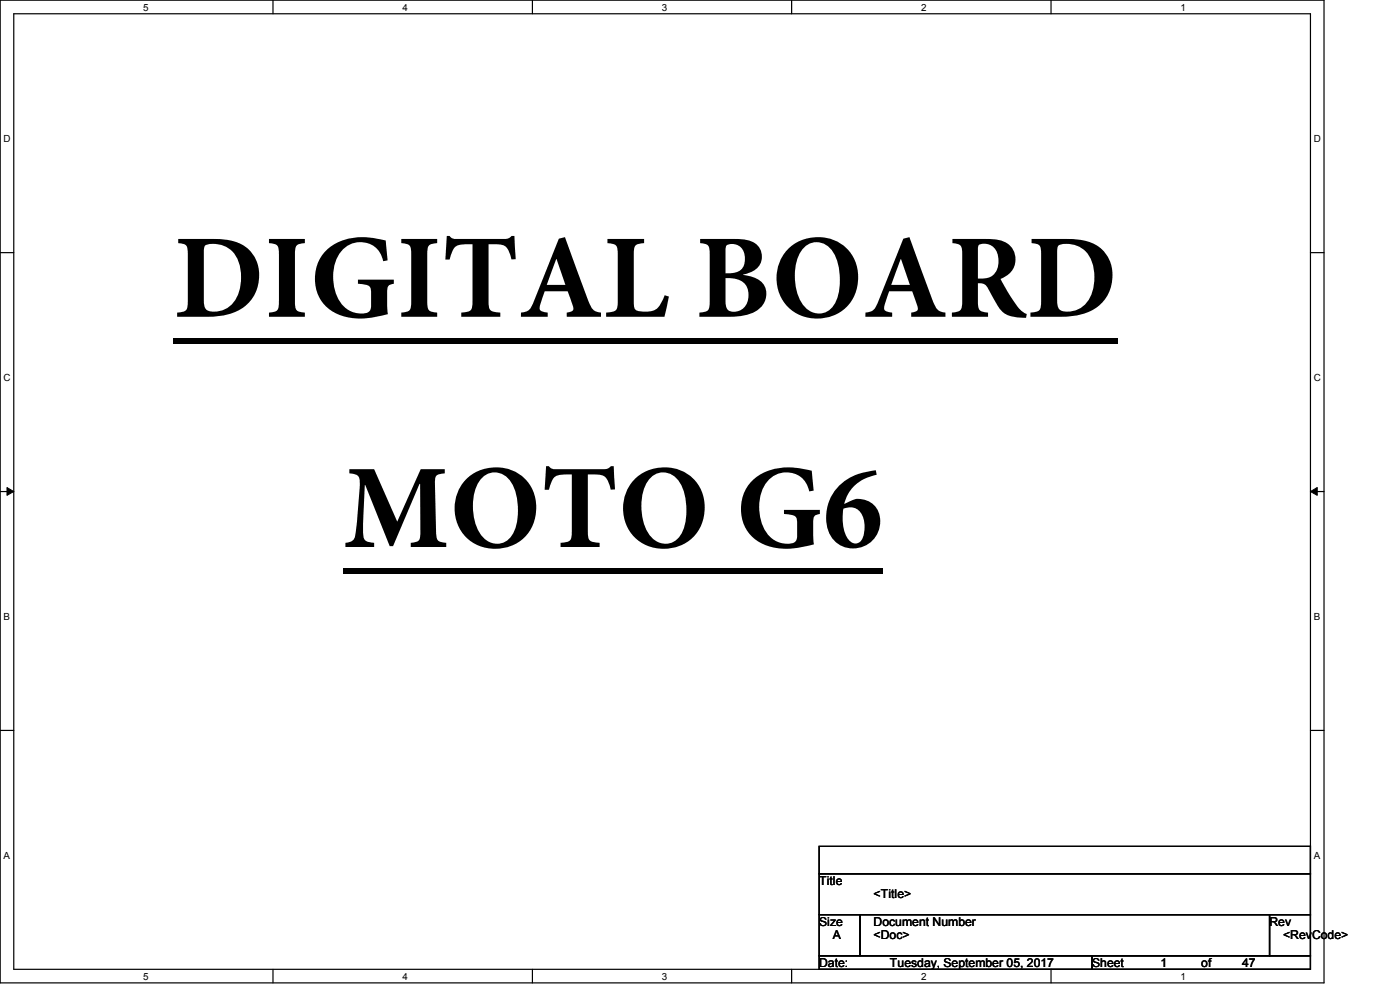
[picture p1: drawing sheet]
<svg xmlns="http://www.w3.org/2000/svg" width="297mm" height="210mm" viewBox="0 0 297 210" stroke-linecap="round" stroke-linejoin="round" font-family="sans-serif">
<defs><g id="words">
<g font-size="25.4">
<text x="36.8" y="67.2">DIGITAL BOARD</text>
<text x="72.8" y="116">MOTO G6</text>
</g>
<g font-size="2.6">
<text x="173.8" y="187.7">Title</text>
<text x="185.3" y="190.6">&lt;Title&gt;</text>
<text x="173.8" y="196.3">Size</text>
<text x="185.3" y="196.3">Document Number</text>
<text x="269.3" y="196.3">Rev</text>
<text x="176.7" y="199.3">A</text>
<text x="185.3" y="199.3">&lt;Doc&gt;</text>
<text x="272.2" y="199.3">&lt;Rev</text>
<text x="278.3" y="199.3">Code&gt;</text>
<text x="173.8" y="205.1">Date:</text>
<text x="188.8" y="205.1">Tuesday, September 05, 2017</text>
<text x="231.7" y="205.1">Sheet</text>
<text x="246.2" y="205.1">1</text>
<text x="254.8" y="205.1">of</text>
<text x="263.5" y="205.1">47</text>
</g>
<g font-size="2.1">
<text x="30.4" y="2.2">5</text>
<text x="85.4" y="2.2">4</text>
<text x="140.4" y="2.2">3</text>
<text x="195.4" y="2.2">2</text>
<text x="250.5" y="2.2">1</text>
<text x=".8" y="30.1">D</text>
<text x="278.7" y="30.1">D</text>
<text x=".8" y="80.8">C</text>
<text x="278.7" y="80.8">C</text>
<text x=".8" y="131.5">B</text>
<text x="278.7" y="131.5">B</text>
<text x=".8" y="182.2">A</text>
<text x="278.7" y="182.2">A</text>
<text x="30.4" y="207.8">5</text>
<text x="85.4" y="207.8">4</text>
<text x="140.4" y="207.8">3</text>
<text x="195.4" y="207.8">2</text>
<text x="250.5" y="207.8">1</text>
</g>
</g></defs>
<path d="M0 0h280.9v208.5h-280.9zM2.9 2.9h275.1v202.7h-275.1z" fill="none" stroke="#000" stroke-width=".25"/>
<g fill="#fff">
<path d="M30.4 .3h1.1v2.4h-1.1z"/>
<path d="M30.4 205.9h1.1v2.3h-1.1z"/>
</g>
<path d="M57.9 0v2.9M57.9 205.6v2.9" fill="none" stroke="#000" stroke-width=".25"/>
<g fill="#fff">
<path d="M85.4 .3h1.1v2.4h-1.1z"/>
<path d="M85.4 205.9h1.1v2.3h-1.1z"/>
</g>
<path d="M112.9 0v2.9M112.9 205.6v2.9" fill="none" stroke="#000" stroke-width=".25"/>
<g fill="#fff">
<path d="M140.4 .3h1.2v2.4h-1.2z"/>
<path d="M140.4 205.9h1.2v2.3h-1.2z"/>
</g>
<path d="M167.9 0v2.9M167.9 205.6v2.9" fill="none" stroke="#000" stroke-width=".25"/>
<g fill="#fff">
<path d="M195.4 .3h1.2v2.4h-1.2z"/>
<path d="M195.4 205.9h1.2v2.3h-1.2z"/>
</g>
<path d="M223 0v2.9M223 205.6v2.9" fill="none" stroke="#000" stroke-width=".25"/>
<g fill="#fff">
<path d="M250.4 .3h1.2v2.4h-1.2z"/>
<path d="M250.4 205.9h1.2v2.3h-1.2z"/>
<path d="M.8 28.2h1.4v2.4h-1.4z"/>
<path d="M278.7 28.2h1.5v2.4h-1.5z"/>
<path d="M.8 78.9h1.4v2.3h-1.4z"/>
<path d="M278.7 78.9h1.5v2.3h-1.5z"/>
</g>
<path d="M0 53.6h2.9M278 53.6h2.9" fill="none" stroke="#000" stroke-width=".25"/>
<g fill="#fff">
<path d="M.8 129.6h1.3v2.3h-1.3z"/>
<path d="M278.7 129.6h1.4v2.3h-1.4z"/>
</g>
<path d="M0 104.3h2.9M278 104.3h2.9" fill="none" stroke="#000" stroke-width=".25"/>
<path d="M1.5 103.4l1.4 .9-1.4 .8zM278 104.3l1.4-.9v1.7z" fill="#000" stroke="#000" stroke-width=".21"/>
<g fill="#fff">
<path d="M.8 180.3h1.3v2.3h-1.3z"/>
<path d="M278.7 180.3h1.4v2.3h-1.4z"/>
</g>
<path d="M0 154.9h2.9M278 154.9h2.9M173.8 179.5h104.2v5.8h-104.2zM173.8 185.3h104.2v8.7h-104.2zM173.8 194h8.7v8.7h-8.7zM182.5 194h86.8v8.7h-86.8zM269.3 194h8.7v8.7h-8.7zM173.8 202.7h57.9v2.9h-57.9zM231.7 202.7h46.3v2.9h-46.3z" fill="none" stroke="#000" stroke-width=".25"/>
<path d="M36.8 71.6h200.3v1.3h-200.3zM72.8 120.5h114.4v1.2h-114.4z" fill="#000"/>
<use href="#words"/>
</svg>
